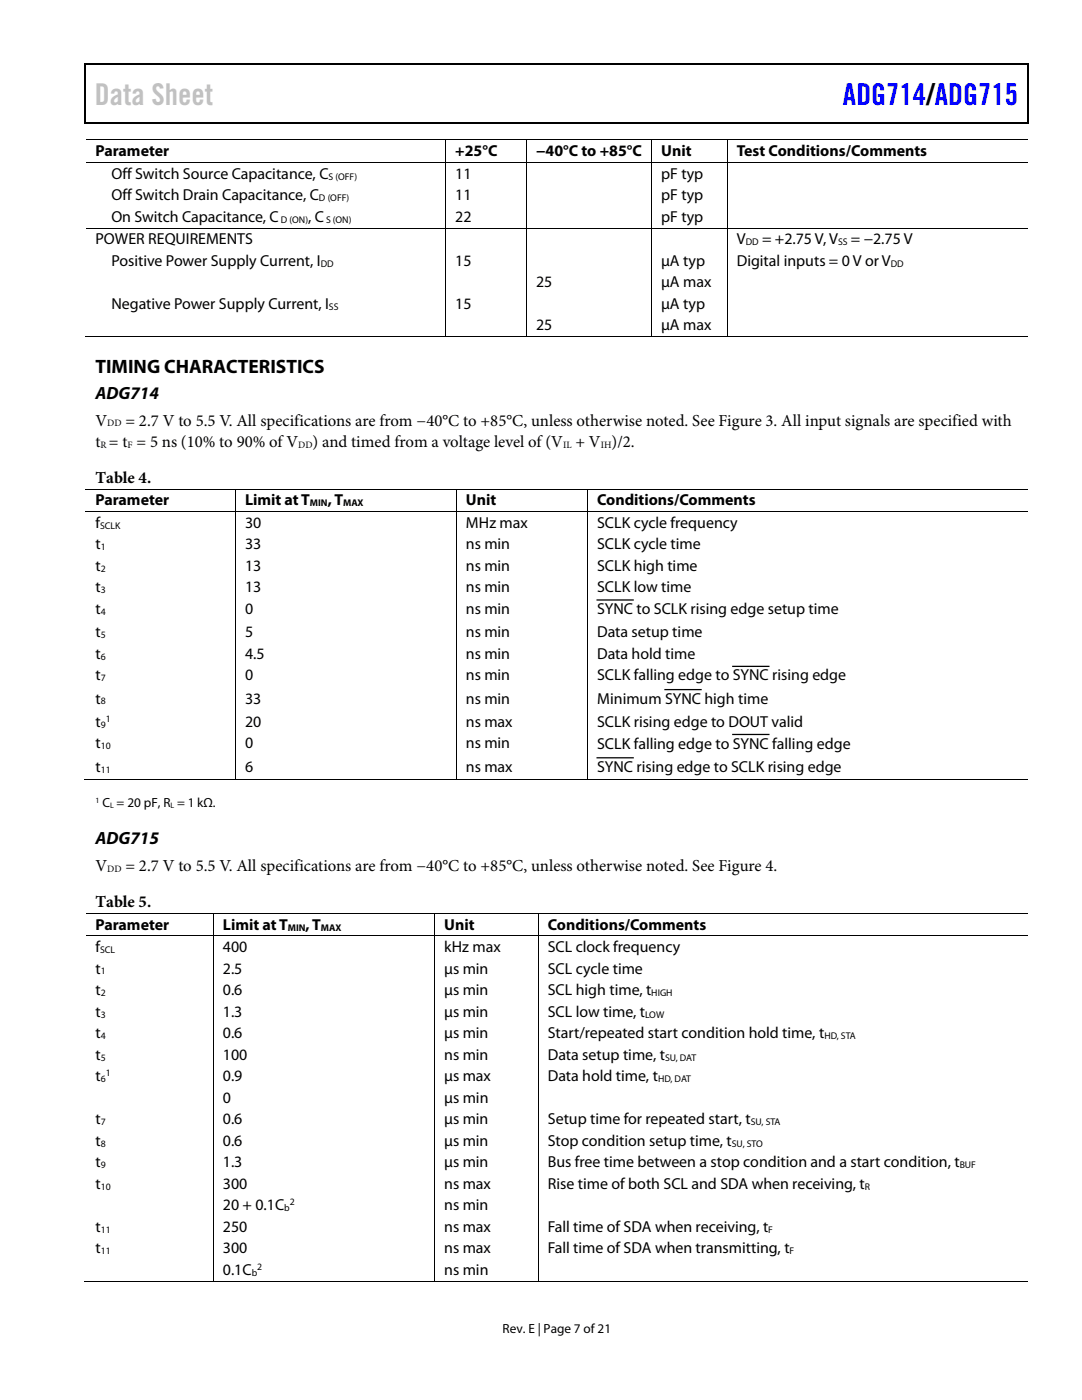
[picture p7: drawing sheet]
<svg xmlns="http://www.w3.org/2000/svg" width="216mm" height="279mm" viewBox="0 0 216 279" stroke-linecap="round" stroke-linejoin="round" font-family="sans-serif">
<defs><g id="words">
<text font-size="6" fill="#c1c1c1" x="18.9" y="21">Data Sheet</text>
<text font-size="6" fill="#00f" x="168.2" y="21">ADG714/ADG715</text>
<text font-size="3.9" x="19" y="74.4">TIMING CHARACTERISTICS</text>
<g font-size="3.5">
<text x="19" y="79.6">ADG714</text>
<text x="19" y="168.5">ADG715</text>
</g>
<g font-size="3.3">
<text x="19" y="84.9">V</text>
<text x="19.1" y="89.2">t = t = 5 ns (10% to 90% of V</text>
<text x="25" y="84.9">= 2.7 V to 5.5 V. All specifications are from −40°C to +85°C, unless otherwise noted. See Figure 3. All input signals are specified with</text>
<text x="62.4" y="89.2">) and timed from a voltage level of (V</text>
<text x="114.8" y="89.2">+ V )/2.</text>
<text x="19" y="96.3">Table 4.</text>
<text x="19" y="173.9">V</text>
<text x="25" y="173.9">= 2.7 V to 5.5 V. All specifications are from −40°C to +85°C, unless otherwise noted. See Figure 4.</text>
<text x="19.1" y="181">Table 5.</text>
</g>
<g font-size="3.2">
<text x="19" y="31.2">Parameter</text>
<text x="22.2" y="35.7">Off Switch Source Capacitance, C</text>
<text x="90.8" y="35.7">11</text>
<text x="90.8" y="31.2">+25°C</text>
<text x="107" y="31.2">−40°C to +85°C</text>
<text x="131.9" y="35.7">pF typ</text>
<text x="131.9" y="31.2">Unit</text>
<text x="147" y="31.2">Test Conditions/Comments</text>
<text x="22.2" y="40">Off Switch Drain Capacitance, C</text>
<text x="90.8" y="40">11</text>
<text x="131.9" y="40">pF typ</text>
<text x="22.2" y="44.3">On Switch Capacitance, C</text>
<text x="61.5" y="44.3">, C</text>
<text x="90.8" y="44.3">22</text>
<text x="131.9" y="44.3">pF typ</text>
<text x="19" y="48.7">POWER REQUIREMENTS</text>
<text x="22.2" y="53">Positive Power Supply Current, I</text>
<text x="90.8" y="53">15</text>
<text x="131.9" y="53">µA typ</text>
<text x="147" y="53">Digital inputs = 0 V or V</text>
<text x="147" y="48.7">V</text>
<text x="152.1" y="48.7">= +2.75 V, V</text>
<text x="169.8" y="48.7">= −2.75 V</text>
<text x="107" y="57.3">25</text>
<text x="131.9" y="57.3">µA max</text>
<text x="22.2" y="61.6">Negative Power Supply Current, I</text>
<text x="90.8" y="61.6">15</text>
<text x="107" y="65.9">25</text>
<text x="131.9" y="61.6">µA typ</text>
<text x="131.9" y="65.9">µA max</text>
<text x="19" y="100.9">Parameter</text>
<text x="48.9" y="100.9">Limit at T</text>
<text x="65.4" y="100.9">, T</text>
<text x="93" y="100.9">Unit</text>
<text x="119.1" y="100.9">Conditions/Comments</text>
<text x="19" y="105.3">f</text>
<text x="48.9" y="105.3">30</text>
<text x="93" y="105.3">MHz max</text>
<text x="119.1" y="105.3">SCLK cycle frequency</text>
<text x="19" y="109.6">t</text>
<text x="19" y="113.9">t</text>
<text x="48.9" y="109.6">33</text>
<text x="48.9" y="113.9">13</text>
<text x="93" y="109.6">ns min</text>
<text x="93" y="113.9">ns min</text>
<text x="119.1" y="109.6">SCLK cycle time</text>
<text x="119.1" y="113.9">SCLK high time</text>
<text x="19" y="118.2">t</text>
<text x="48.9" y="118.2">13</text>
<text x="93" y="118.2">ns min</text>
<text x="119.1" y="118.2">SCLK low time</text>
<text x="19" y="122.5">t</text>
<text x="48.9" y="122.5">0</text>
<text x="93" y="122.5">ns min</text>
<text x="119.1" y="122.6">SYNC to SCLK rising edge setup time</text>
<text x="19" y="127.2">t</text>
<text x="19" y="131.5">t</text>
<text x="48.9" y="127.2">5</text>
<text x="48.9" y="131.5">4.5</text>
<text x="93" y="127.2">ns min</text>
<text x="93" y="131.5">ns min</text>
<text x="119.1" y="127.2">Data setup time</text>
<text x="119.1" y="131.5">Data hold time</text>
<text x="19" y="135.8">t</text>
<text x="48.9" y="135.8">0</text>
<text x="93" y="135.8">ns min</text>
<text x="119.1" y="135.8">SCLK falling edge to SYNC rising edge</text>
<text x="19" y="140.4">t</text>
<text x="48.9" y="140.4">33</text>
<text x="93" y="140.4">ns min</text>
<text x="119.1" y="140.4">Minimum SYNC high time</text>
<text x="19" y="145.1">t</text>
<text x="19" y="149.4">t</text>
<text x="48.9" y="145.1">20</text>
<text x="48.9" y="149.4">0</text>
<text x="93" y="145.1">ns max</text>
<text x="93" y="149.4">ns min</text>
<text x="119.1" y="145.1">SCLK rising edge to DOUT valid</text>
<text x="119.1" y="149.4">SCLK falling edge to SYNC falling edge</text>
<text x="19" y="154">t</text>
<text x="48.9" y="154">6</text>
<text x="93" y="154">ns max</text>
<text x="119.1" y="154.1">SYNC rising edge to SCLK rising edge</text>
<text x="19" y="185.5">Parameter</text>
<text x="44.5" y="185.5">Limit at T</text>
<text x="61" y="185.5">, T</text>
<text x="88.6" y="185.5">Unit</text>
<text x="109.3" y="185.5">Conditions/Comments</text>
<text x="19" y="190">f</text>
<text x="44.5" y="190">400</text>
<text x="88.6" y="190">kHz max</text>
<text x="109.3" y="190">SCL clock frequency</text>
<text x="19" y="194.3">t</text>
<text x="44.5" y="194.3">2.5</text>
<text x="88.6" y="194.3">µs min</text>
<text x="109.3" y="194.3">SCL cycle time</text>
<text x="19" y="198.6">t</text>
<text x="19" y="202.9">t</text>
<text x="44.5" y="198.6">0.6</text>
<text x="44.5" y="202.9">1.3</text>
<text x="88.6" y="198.6">µs min</text>
<text x="88.6" y="202.9">µs min</text>
<text x="109.3" y="198.6">SCL high time, t</text>
<text x="109.3" y="202.9">SCL low time, t</text>
<text x="19" y="207.2">t</text>
<text x="44.5" y="207.2">0.6</text>
<text x="88.6" y="207.2">µs min</text>
<text x="109.3" y="207.2">Start/repeated start condition hold time, t</text>
<text x="19" y="211.5">t</text>
<text x="19" y="215.8">t</text>
<text x="44.5" y="211.5">100</text>
<text x="44.5" y="215.8">0.9</text>
<text x="88.6" y="211.5">ns min</text>
<text x="88.6" y="215.8">µs max</text>
<text x="109.3" y="211.5">Data setup time, t</text>
<text x="109.3" y="215.8">Data hold time, t</text>
<text x="44.5" y="220.1">0</text>
<text x="88.6" y="220.1">µs min</text>
<text x="19" y="224.4">t</text>
<text x="44.5" y="224.4">0.6</text>
<text x="88.6" y="224.4">µs min</text>
<text x="109.3" y="224.4">Setup time for repeated start, t</text>
<text x="19" y="228.7">t</text>
<text x="19" y="233">t</text>
<text x="44.5" y="228.7">0.6</text>
<text x="44.5" y="233">1.3</text>
<text x="88.6" y="228.7">µs min</text>
<text x="88.6" y="233">µs min</text>
<text x="109.3" y="228.7">Stop condition setup time, t</text>
<text x="109.3" y="233">Bus free time between a stop condition and a start condition, t</text>
<text x="19" y="237.3">t</text>
<text x="44.5" y="237.3">300</text>
<text x="88.6" y="237.3">ns max</text>
<text x="109.3" y="237.3">Rise time of both SCL and SDA when receiving, t</text>
<text x="19" y="245.9">t</text>
<text x="44.5" y="241.6">20 + 0.1C</text>
<text x="44.5" y="245.9">250</text>
<text x="88.6" y="241.6">ns min</text>
<text x="88.6" y="245.9">ns max</text>
<text x="109.3" y="245.9">Fall time of SDA when receiving, t</text>
<text x="19" y="250.1">t</text>
<text x="44.5" y="250.1">300</text>
<text x="88.6" y="250.1">ns max</text>
<text x="109.3" y="250.1">Fall time of SDA when transmitting, t</text>
<text x="44.5" y="254.4">0.1C</text>
<text x="88.6" y="254.4">ns min</text>
</g>
<g font-size="2.6">
<text x="20.4" y="161.1">C = 20 pF, R = 1 kΩ.</text>
<text x="100.3" y="266">Rev. E | Page 7 of 21</text>
</g>
<g font-size="1.9">
<text x="65.6" y="35.8">S (OFF)</text>
<text x="63.6" y="40.1">D (OFF)</text>
<text x="56.1" y="44.4">D (ON)</text>
<text x="65.1" y="44.4">S (ON)</text>
<text x="64" y="53.2">DD</text>
<text x="148.8" y="48.9">DD</text>
<text x="167.2" y="48.9">SS</text>
<text x="177.8" y="53.2">DD</text>
<text x="65.6" y="61.8">SS</text>
<text x="20.1" y="89.4">R</text>
<text x="21.4" y="85.1">DD</text>
<text x="25.4" y="89.4">F</text>
<text x="59.5" y="89.4">DD</text>
<text x="112.4" y="89.4">IL</text>
<text x="119.9" y="89.4">IH</text>
<text x="61.8" y="101">MIN</text>
<text x="68.5" y="101">MAX</text>
<text x="20" y="105.5">SCLK</text>
<text x="20.1" y="109.8">1</text>
<text x="20.1" y="114.1">2</text>
<text x="20.1" y="118.4">3</text>
<text x="20.1" y="122.7">4</text>
<text x="20.1" y="127.4">5</text>
<text x="20.1" y="131.7">6</text>
<text x="20.1" y="136">7</text>
<text x="20.1" y="140.6">8</text>
<text x="20.1" y="145.2">9</text>
<text x="20.1" y="149.5">10</text>
<text x="21.1" y="144">1</text>
<text x="20.1" y="154.2">11</text>
<text x="21.4" y="174">DD</text>
<text x="57.4" y="185.7">MIN</text>
<text x="64" y="185.7">MAX</text>
<text x="20" y="190.2">SCL</text>
<text x="20.1" y="194.5">1</text>
<text x="20.1" y="198.8">2</text>
<text x="20.1" y="203.1">3</text>
<text x="128.7" y="203.1">LOW</text>
<text x="130" y="198.8">HIGH</text>
<text x="20.1" y="207.4">4</text>
<text x="164.5" y="207.4">HD, STA</text>
<text x="20.1" y="211.7">5</text>
<text x="20.1" y="216">6</text>
<text x="21.1" y="214.7">1</text>
<text x="131.3" y="216">HD, DAT</text>
<text x="132.7" y="211.7">SU, DAT</text>
<text x="20.1" y="224.6">7</text>
<text x="149.8" y="224.6">SU, STA</text>
<text x="20.1" y="228.9">8</text>
<text x="20.1" y="233.2">9</text>
<text x="146" y="228.9">SU, STO</text>
<text x="191.5" y="233.2">BUF</text>
<text x="20.1" y="237.4">10</text>
<text x="172.6" y="237.4">R</text>
<text x="56.7" y="241.7">b</text>
<text x="57.8" y="240.5">2</text>
<text x="20.1" y="246">11</text>
<text x="20.1" y="250.3">11</text>
<text x="153.3" y="246">F</text>
<text x="157.6" y="250.3">F</text>
<text x="50.2" y="254.6">b</text>
<text x="51.3" y="253.4">2</text>
</g>
<g font-size="1.6">
<text x="19" y="160.2">1</text>
<text x="22" y="161.2">L</text>
<text x="34" y="161.2">L</text>
</g>
</g></defs>
<g fill="#000">
<path d="M16.9 12.7h.2v1h-.2zM16.9 12.7h.2v.3h-.2zM82.5 12.7h.3v.3h-.3zM205.1 12.7h.2v1h-.2zM205.1 12.7h.2v.3h-.2zM16.9 24.4h.2v.3h-.2zM82.3 24.4h.2v.3h-.2zM88.9 27.9h.1v.1h-.1zM88.9 32.4h.1v.2h-.1zM105 27.9h.2v.1h-.2zM105 32.4h.2v.2h-.2zM129.9 27.9h.2v.1h-.2z"/>
<path d="M129.9 32.4h.2v.2h-.2zM145 27.9h.2v.1h-.2zM145 32.4h.2v.2h-.2zM205.1 24.4h.2v.3h-.2zM88.9 45.4h.1v.2h-.1zM105 45.4h.2v.2h-.2zM129.9 45.4h.2v.2h-.2zM145 45.4h.2v.2h-.2zM88.9 67.1h.1v.2h-.1zM105 67.1h.2v.2h-.2zM129.9 67.1h.2v.2h-.2zM145 67.1h.2v.2h-.2z"/>
<path d="M46.9 97.5h.2v.2h-.2zM91 97.5h.1v.2h-.1zM117.2 97.5h.1v.2h-.1zM46.9 102.1h.2v.1h-.2zM91 102.1h.1v.1h-.1zM117.2 102.1h.1v.1h-.1zM46.9 155.6h.2v.1h-.2zM91 155.6h.1v.1h-.1zM117.2 155.6h.1v.1h-.1zM42.5 182.2h.2v.2h-.2zM42.5 186.7h.2v.2h-.2zM86.7 182.2h.1v.2h-.1z"/>
<path d="M86.7 186.7h.1v.2h-.1zM107.3 182.2h.2v.2h-.2zM107.3 186.7h.2v.2h-.2zM42.5 255.7h.2v.1h-.2zM86.7 255.7h.1v.1h-.1zM107.3 255.7h.2v.1h-.2z"/>
</g>
<path d="M17 13.7v10.7M17.1 12.8h65.4M82.8 12.8h122.3M205.2 13.7v10.7M17.1 24.5h188M119.1 119.7h7.2M132.7 137.6h7.2M146.2 133h7.2M119.1 151.2h7.2M146.2 146.6h7.2" fill="none" stroke="#000" stroke-width=".25"/>
<g fill="none" stroke="#000" stroke-width=".2">
<path d="M17.1 27.9h71.8M17.1 32.5h71.8M89 28v4.4M89 32.6v12.8M89 27.9h16M89 32.5h16M105.1 28v4.4M105.1 32.6v12.8M105.2 27.9h24.7M105.2 32.5h24.7M130 28v4.4M130 32.6v12.8"/>
<path d="M130.1 27.9h14.9M130.1 32.5h14.9M145.1 28v4.4M145.1 32.6v12.8M145.2 27.9h59.9M145.2 32.5h59.9M17.1 45.5h71.8M89 45.6v21.5M89 45.5h16M105.1 45.6v21.5M105.2 45.5h24.7M130 45.6v21.5"/>
<path d="M130.1 45.5h14.9M145.1 45.6v21.5M145.2 45.5h59.9M16.9 67.2h72M89 67.2h16M105.2 67.2h24.7M130.1 67.2h14.9M145.2 67.2h59.9M17.1 97.6h29.8M47 97.7v4.4M47.1 97.6h43.9M91.1 97.7v4.4"/>
<path d="M91.1 97.6h26.1M117.2 97.7v4.4M117.3 97.6h87.8M17.1 102.2h29.8M47 102.2v53.4M47.1 102.2h43.9M91.1 102.2v53.4M91.1 102.2h26.1M117.2 102.2v53.4M117.3 102.2h87.8M16.9 155.7h30M47.1 155.7h43.9"/>
<path d="M91.1 155.7h26.1M117.3 155.7h87.8M17.1 182.3h25.4M17.1 186.8h25.4M42.6 182.4v4.3M42.6 186.9v68.8M42.7 182.3h44M42.7 186.8h44M86.7 182.4v4.3M86.7 186.9v68.8M86.8 182.3h20.5M86.8 186.8h20.5"/>
<path d="M107.4 182.4v4.3M107.4 186.9v68.8M107.5 182.3h97.6M107.5 186.8h97.6M16.9 255.7h25.6M42.7 255.7h44M86.8 255.7h20.5M107.5 255.7h97.6"/>
</g>
<use href="#words"/>
</svg>
